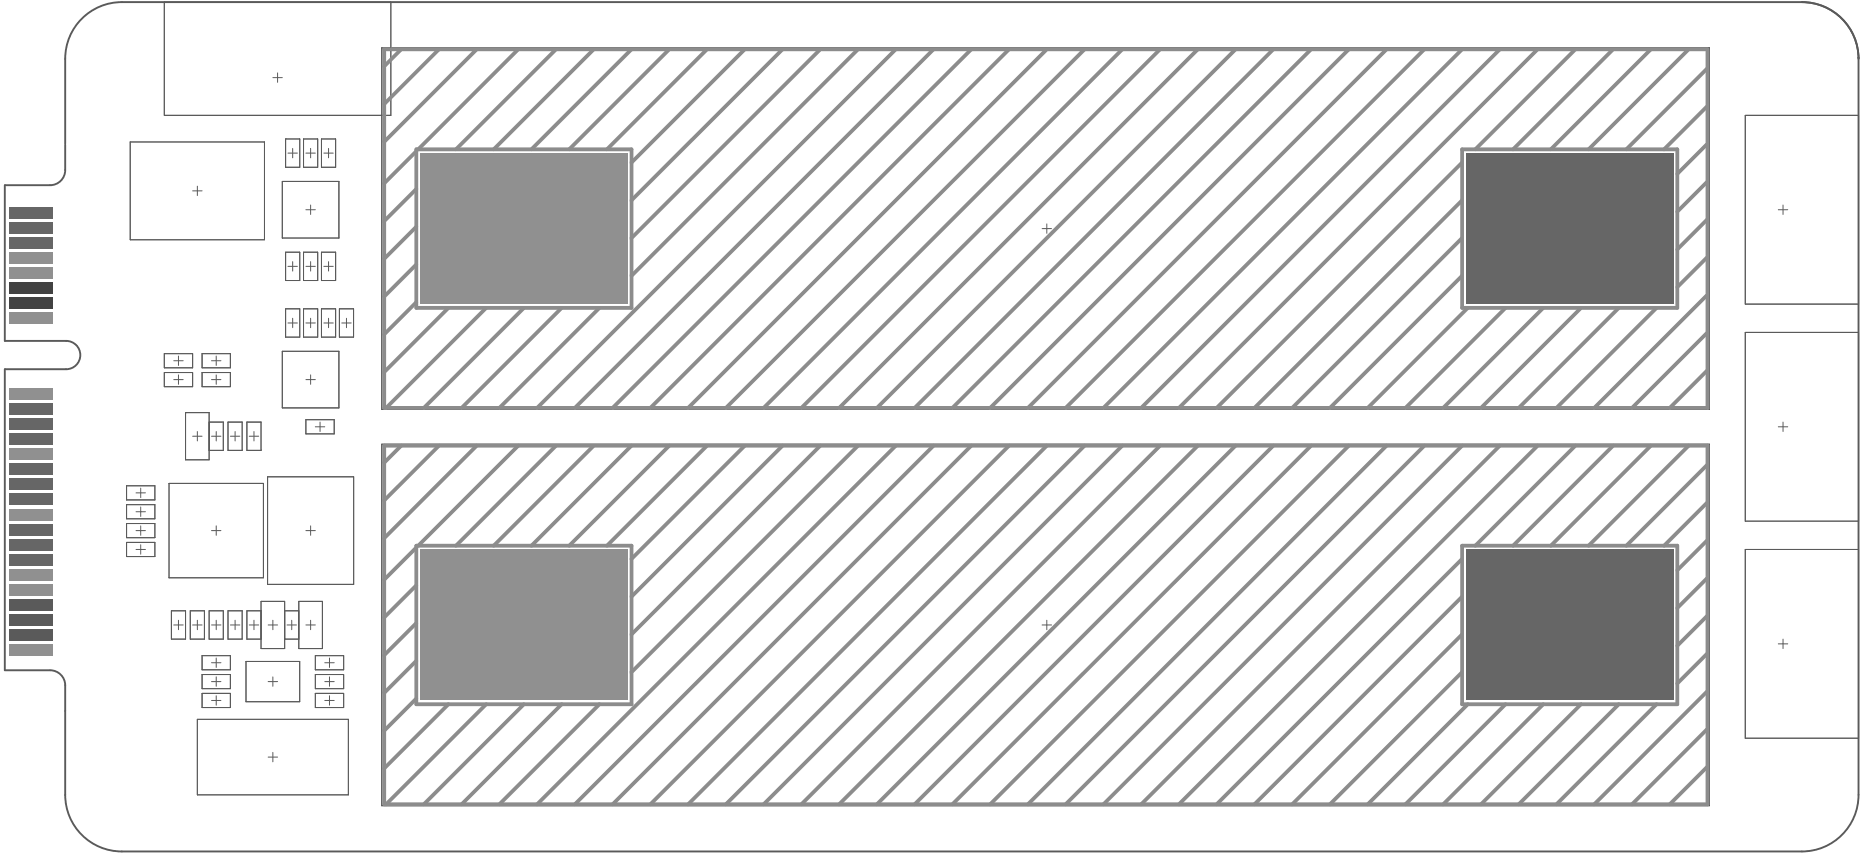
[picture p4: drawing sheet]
<svg xmlns="http://www.w3.org/2000/svg" width="328mm" height="151mm" viewBox="0 0 328 151" stroke-linecap="round" stroke-linejoin="round" font-family="sans-serif">
<path d="M327.8 10.4a10 10 0 0 0-10-10h-296.3a10 10 0 0 0-10 10v14.9M327.8 10.1v130.1a10 10 0 0 1-10 10h-296.3a10 10 0 0 1-10-10v-19.3a2.66 2.66 0 0 0-2.7-2.7h-8v-53.1h10.9a2.5 2.5 0 0 0 2.5-2.5 2.5 2.5 0 0 0-2.5-2.5h-10.9v-27.4h8a2.66 2.66 0 0 0 2.7-2.7v-4.5" fill="none" stroke="#5a5a5a" stroke-width=".33"/>
<g fill="none" stroke="#5a5a5a" stroke-width=".18">
<path d="M29 .4h39.9v19.9h-39.9zM48.1 13.7h1.7M49 12.9v1.6M67.3 8.4h234.2v63.8h-234.2zM23 25h23.7v17.3h-23.7zM34 33.7h1.6M34.8 32.8v1.7M49.8 32h10v10h-10zM50.4 24.5h2.5v5h-2.5zM50.8 27h1.7M51.6 26.2v1.6M53.5 24.5h2.5v5h-2.5z"/>
<path d="M54 27h1.6M54 37h1.6M54.8 26.2v1.6M54.8 36.2v1.6M56.7 24.5h2.5v5h-2.5zM57.1 27h1.7M58 26.2v1.6M184.6 39.5v1.7M307.8 20.3h20v33.3h-20zM313.7 37h1.6M314.5 36.2v1.6M50.4 44.5h2.5v5h-2.5z"/>
<path d="M50.4 54.5h2.5v5h-2.5zM50.8 57h1.7M50.8 47h1.7M51.6 46.2v1.6M51.6 56.1v1.7M53.5 54.5h2.5v5h-2.5zM53.5 44.5h2.5v5h-2.5zM54 57h1.6M54 47h1.6M54.8 46.2v1.6M54.8 56.1v1.7M56.7 54.5h2.5v5h-2.5z"/>
<path d="M56.7 44.5h2.5v5h-2.5zM57.1 57h1.7M57.1 47h1.7M58 46.2v1.6M58 56.1v1.7M59.9 54.5h2.5v5h-2.5zM60.3 57h1.6M61.1 56.1v1.7M183.8 40.3h1.7M307.8 58.6h20v33.3h-20zM29 62.4h5v2.5h-5zM29 65.7h5v2.5h-5z"/>
<path d="M30.6 67h1.7M30.6 63.6h1.7M31.5 62.8v1.7M31.5 66.1v1.7M32.7 72.8h4.2v8.3h-4.2zM34 76.9h1.6M34.8 76.1v1.7M35.6 62.4h5v2.5h-5zM35.6 65.7h5v2.5h-5zM36.9 74.4h2.5v5h-2.5M37.3 67h1.7M37.3 63.6h1.7"/>
<path d="M37.3 76.9h1.7M38.1 62.8v1.7M38.1 66.1v1.7M38.1 76.1v1.7M40.2 74.4h2.5v5h-2.5zM40.6 76.9h1.7M41.5 76.1v1.7M43.6 74.4h2.4v5h-2.4zM44 76.9h1.6M44.8 76.1v1.7M49.8 62h10v10h-10zM54 67h1.6"/>
<path d="M54 74h5v2.5h-5zM54.8 66.1v1.7M55.6 75.3h1.7M56.5 74.4v1.7M67.3 78.4h234.2v63.7h-234.2zM313.7 75.3h1.6M314.5 74.4v1.7M22.3 85.7h5v2.5h-5zM22.3 89h5v2.5h-5zM22.3 92.3h5v2.5h-5zM22.3 95.7h5v2.5h-5zM24 93.6h1.7"/>
<path d="M24 96.9h1.7M24 86.9h1.7M24 90.3h1.7M24.8 86.1v1.7M24.8 89.4v1.7M24.8 92.8v1.6M24.8 96.1v1.7M29.8 85.3h16.7v16.6h-16.7zM37.3 93.6h1.7M38.1 92.8v1.6M47.2 84.1h15.2v19h-15.2zM54 93.6h1.6"/>
<path d="M54.8 92.8v1.6M307.8 96.9h20v33.3h-20zM30.2 107.7h2.5v5h-2.5zM30.6 110.2h1.7M31.5 109.4v1.7M33.6 107.7h2.5v5h-2.5zM34 110.2h1.6M34.8 109.4v1.7M35.6 115.6h5v2.5h-5zM35.6 119h5v2.5h-5zM36.9 107.7h2.5v5h-2.5zM37.3 110.2h1.7"/>
<path d="M37.3 116.9h1.7M38.1 109.4v1.7M38.1 116.1v1.6M38.1 119.4v1.7M40.2 107.7h2.5v5h-2.5zM40.6 110.2h1.7M41.5 109.4v1.7M43.4 116.7h9.5v7.1h-9.5zM44 110.2h1.6M44.8 109.4v1.7M46 106.1h4.2v8.3h-4.2zM46 107.7h-2.4v5h2.4"/>
<path d="M47.3 110.2h1.7M48.1 109.4v1.7M48.1 119.4v1.7M50.2 112.7h2.5M50.2 107.7h2.5M50.6 110.2h1.7M51.5 109.4v1.7M52.7 106.1h4.2v8.3h-4.2zM54 110.2h1.6M54.8 109.4v1.7M55.6 115.6h5v2.5h-5zM55.6 119h5v2.5h-5z"/>
<path d="M57.3 116.9h1.7M58.1 116.1v1.6M58.1 119.4v1.7M183.8 110.2h1.7M184.6 109.4v1.7M313.7 113.6h1.6M314.5 112.7v1.7M34.8 126.9h26.6v13.3h-26.6zM35.6 122.3h5v2.5h-5zM37.3 120.2h1.7M37.3 123.6h1.7M38.1 122.7v1.7"/>
<path d="M47.3 120.2h1.7M47.3 133.5h1.7M48.1 132.7v1.7M55.6 122.3h5v2.5h-5zM57.3 120.2h1.7M57.3 123.6h1.7M58.1 122.7v1.7"/>
</g>
<g fill="none" stroke="#8c8c8c" stroke-width=".67">
<path d="M67.8 8.7h233.4v63.3h-233.4zM70.8 8.7l-3 3M77.4 8.7l-9.6 9.7M84.1 8.7l-16.3 16.3M91.4 8.7l-17.6 17.6M98.1 8.7l-17.7 17.6M104.7 8.7l-17.6 17.6M111.4 8.7l-17.7 17.6M118.1 8.7l-17.7 17.6M124.7 8.7l-17.6 17.6M131.4 8.7l-20 20M138 8.7l-26.6 26.6"/>
<path d="M144.7 8.7l-33.3 33.3M151.3 8.7l-39.9 39.9M158 8.7l-63.3 63.3M164.7 8.7l-63.3 63.3M171.3 8.7l-63.2 63.3M178 8.7l-63.3 63.3M184.6 8.7l-63.2 63.3M191.3 8.7l-63.3 63.3M198 8.7l-63.3 63.3M204.6 8.7l-63.2 63.3M211.3 8.7l-63.3 63.3M217.9 8.7l-63.2 63.3"/>
<path d="M224.6 8.7l-63.3 63.3M231.3 8.7l-63.3 63.3M237.9 8.7l-63.2 63.3M244.6 8.7l-63.3 63.3M251.2 8.7l-63.2 63.3M257.9 8.7l-63.3 63.3M264.6 8.7l-63.3 63.3M271.2 8.7l-63.2 63.3M277.9 8.7l-17.7 17.6M284.5 8.7l-17.6 17.6M291.2 8.7l-17.7 17.6M297.9 8.7l-17.7 17.6"/>
<path d="M301.2 12l-14.3 14.3M301.2 18.7l-7.7 7.6M73.4 26.3h38v28h-38zM73.4 40l-5.6 5.7M73.4 33.3l-5.6 5.7M73.4 26.7l-5.6 5.6M257.9 28.7l-43.3 43.3M257.9 35.3l-36.6 36.7M257.9 26.3h38v28h-38zM301.2 38.7l-5.3 5.3M301.2 25.3l-5.3 5.4M301.2 32l-5.3 5.3"/>
<path d="M73.4 53.3l-5.6 5.7M73.4 46.6l-5.6 5.7M79.1 54.3l-11.3 11.3M85.8 54.3l-17.7 17.7M92.4 54.3l-17.6 17.7M99.1 54.3l-17.7 17.7M105.7 54.3l-17.6 17.7M257.9 42l-30 30M257.9 48.6l-23.3 23.4M258.9 54.3l-17.6 17.7M265.6 54.3l-17.7 17.7M272.2 54.3l-17.6 17.7"/>
<path d="M278.9 54.3l-17.7 17.7M285.5 54.3l-17.6 17.7M292.2 54.3l-17.7 17.7M301.2 45.3l-5.3 5.3M301.2 52l-20 20M301.2 58.6l-13.3 13.4M67.8 78.6h233.4v63.3h-233.4zM70.8 78.6l-3 3M77.4 78.6l-9.6 9.7M84.1 78.6l-16.3 16.3M91.4 78.6l-17.6 17.7M98.1 78.6l-17.7 17.7"/>
<path d="M104.7 78.6l-17.6 17.7M111.4 78.6l-17.7 17.7M118.1 78.6l-17.7 17.7M124.7 78.6l-17.6 17.7M131.4 78.6l-20 20M138 78.6l-26.6 26.6M144.7 78.6l-33.3 33.3M151.3 78.6l-39.9 40M158 78.6l-63.3 63.3M164.7 78.6l-63.3 63.3M171.3 78.6l-63.2 63.3M178 78.6l-63.3 63.3"/>
<path d="M184.6 78.6l-63.2 63.3M191.3 78.6l-63.3 63.3M198 78.6l-63.3 63.3M204.6 78.6l-63.2 63.3M211.3 78.6l-63.3 63.3M217.9 78.6l-63.2 63.3M224.6 78.6l-63.3 63.3M231.3 78.6l-63.3 63.3M237.9 78.6l-63.2 63.3M244.6 78.6l-63.3 63.3M251.2 78.6l-63.2 63.3M257.9 78.6l-63.3 63.3"/>
<path d="M264.6 78.6l-63.3 63.3M271.2 78.6l-63.2 63.3M277.9 78.6l-17.7 17.7M284.5 78.6l-17.6 17.7M291.2 78.6l-17.7 17.7M297.9 78.6l-17.7 17.7M301.2 65.3l-6.7 6.7M73.4 96.3h38v27.9h-38zM73.4 96.6l-5.6 5.6M257.9 96.3h38v27.9h-38zM257.9 98.6l-43.3 43.3M301.2 81.9l-14.3 14.4"/>
<path d="M301.2 88.6l-7.7 7.7M301.2 95.3l-5.3 5.3M73.4 116.6l-5.6 5.6M73.4 109.9l-5.6 5.7M73.4 103.2l-5.6 5.7M257.9 105.2l-36.6 36.7M257.9 111.9l-30 30M257.9 118.6l-23.3 23.3M301.2 101.9l-5.3 5.3M301.2 108.6l-5.3 5.3M301.2 115.2l-5.3 5.4M73.4 123.2l-5.6 5.7"/>
<path d="M79.1 124.2l-11.3 11.3M85.8 124.2l-17.7 17.7M92.4 124.2l-17.6 17.7M99.1 124.2l-17.7 17.7M105.7 124.2l-17.6 17.7M258.9 124.2l-17.6 17.7M265.6 124.2l-17.7 17.7M272.2 124.2l-17.6 17.7M278.9 124.2l-17.7 17.7M285.5 124.2l-17.6 17.7M292.2 124.2l-17.7 17.7M301.2 121.9l-20 20"/>
<path d="M301.2 128.5l-13.3 13.4M301.2 135.2l-6.7 6.7"/>
</g>
<g fill="#909090">
<circle cx="105.1" cy="48.8" r="4.2"/>
<circle cx="105.1" cy="101.8" r="4.2"/>
<circle cx="105.1" cy="118.7" r="4.2"/>
<circle cx="79.8" cy="110.2" r="4.2"/>
<circle cx="105.1" cy="31.9" r="4.2"/>
<circle cx="79.8" cy="40.3" r="4.2"/>
</g>
<g fill="#666">
<circle cx="264.2" cy="118.7" r="4.2"/>
<circle cx="264.2" cy="101.8" r="4.2"/>
<circle cx="264.2" cy="48.8" r="4.2"/>
<circle cx="264.2" cy="31.9" r="4.2"/>
<circle cx="289.5" cy="110.2" r="4.2"/>
<circle cx="289.5" cy="40.3" r="4.2"/>
</g>
<path d="M258.6 27h36.6v26.6h-36.6z" fill-rule="evenodd" fill="#666"/>
<path d="M74.1 27h36.6v26.6h-36.6z" fill-rule="evenodd" fill="#909090"/>
<path d="M258.6 96.9h36.6v26.7h-36.6z" fill-rule="evenodd" fill="#666"/>
<g fill="#909090">
<path d="M74.1 96.9h36.6v26.7h-36.6z" fill-rule="evenodd"/>
<path d="M1.7 113.7h7.6v2h-7.6z" fill-rule="evenodd"/>
</g>
<g fill="#4f4f4f">
<path d="M1.7 111.1h7.6v2h-7.6z" fill-rule="evenodd"/>
<path d="M1.7 108.4h7.6v2h-7.6z" fill-rule="evenodd"/>
<path d="M1.7 105.7h7.6v2h-7.6z" fill-rule="evenodd"/>
</g>
<g fill="#909090">
<path d="M1.7 103.1h7.6v2h-7.6z" fill-rule="evenodd"/>
<path d="M1.7 100.4h7.6v2h-7.6z" fill-rule="evenodd"/>
</g>
<g fill="#666">
<path d="M1.7 97.8h7.6v2h-7.6z" fill-rule="evenodd"/>
<path d="M1.7 95.1h7.6v2h-7.6z" fill-rule="evenodd"/>
<path d="M1.7 92.4h7.6v2h-7.6z" fill-rule="evenodd"/>
</g>
<path d="M1.7 89.8h7.6v2h-7.6z" fill-rule="evenodd" fill="#909090"/>
<g fill="#666">
<path d="M1.7 87.1h7.6v2h-7.6z" fill-rule="evenodd"/>
<path d="M1.7 84.4h7.6v2h-7.6z" fill-rule="evenodd"/>
<path d="M1.7 81.8h7.6v2h-7.6z" fill-rule="evenodd"/>
</g>
<path d="M1.7 79.1h7.6v2h-7.6z" fill-rule="evenodd" fill="#909090"/>
<g fill="#666">
<path d="M1.7 76.4h7.6v2h-7.6z" fill-rule="evenodd"/>
<path d="M1.7 73.8h7.6v2h-7.6z" fill-rule="evenodd"/>
<path d="M1.7 71.1h7.6v2h-7.6z" fill-rule="evenodd"/>
</g>
<g fill="#909090">
<path d="M1.7 68.5h7.6v2h-7.6z" fill-rule="evenodd"/>
<path d="M1.7 55.1h7.6v2h-7.6z" fill-rule="evenodd"/>
</g>
<g fill="#2e2e2e">
<path d="M1.7 52.5h7.6v2h-7.6z" fill-rule="evenodd"/>
<path d="M1.7 49.8h7.6v2h-7.6z" fill-rule="evenodd"/>
</g>
<g fill="#909090">
<path d="M1.7 47.1h7.6v2h-7.6z" fill-rule="evenodd"/>
<path d="M1.7 44.5h7.6v2h-7.6z" fill-rule="evenodd"/>
</g>
<g fill="#666">
<path d="M1.7 41.8h7.6v2h-7.6z" fill-rule="evenodd"/>
<path d="M1.7 39.2h7.6v2h-7.6z" fill-rule="evenodd"/>
<path d="M1.7 36.5h7.6v2h-7.6z" fill-rule="evenodd"/>
</g>
</svg>
